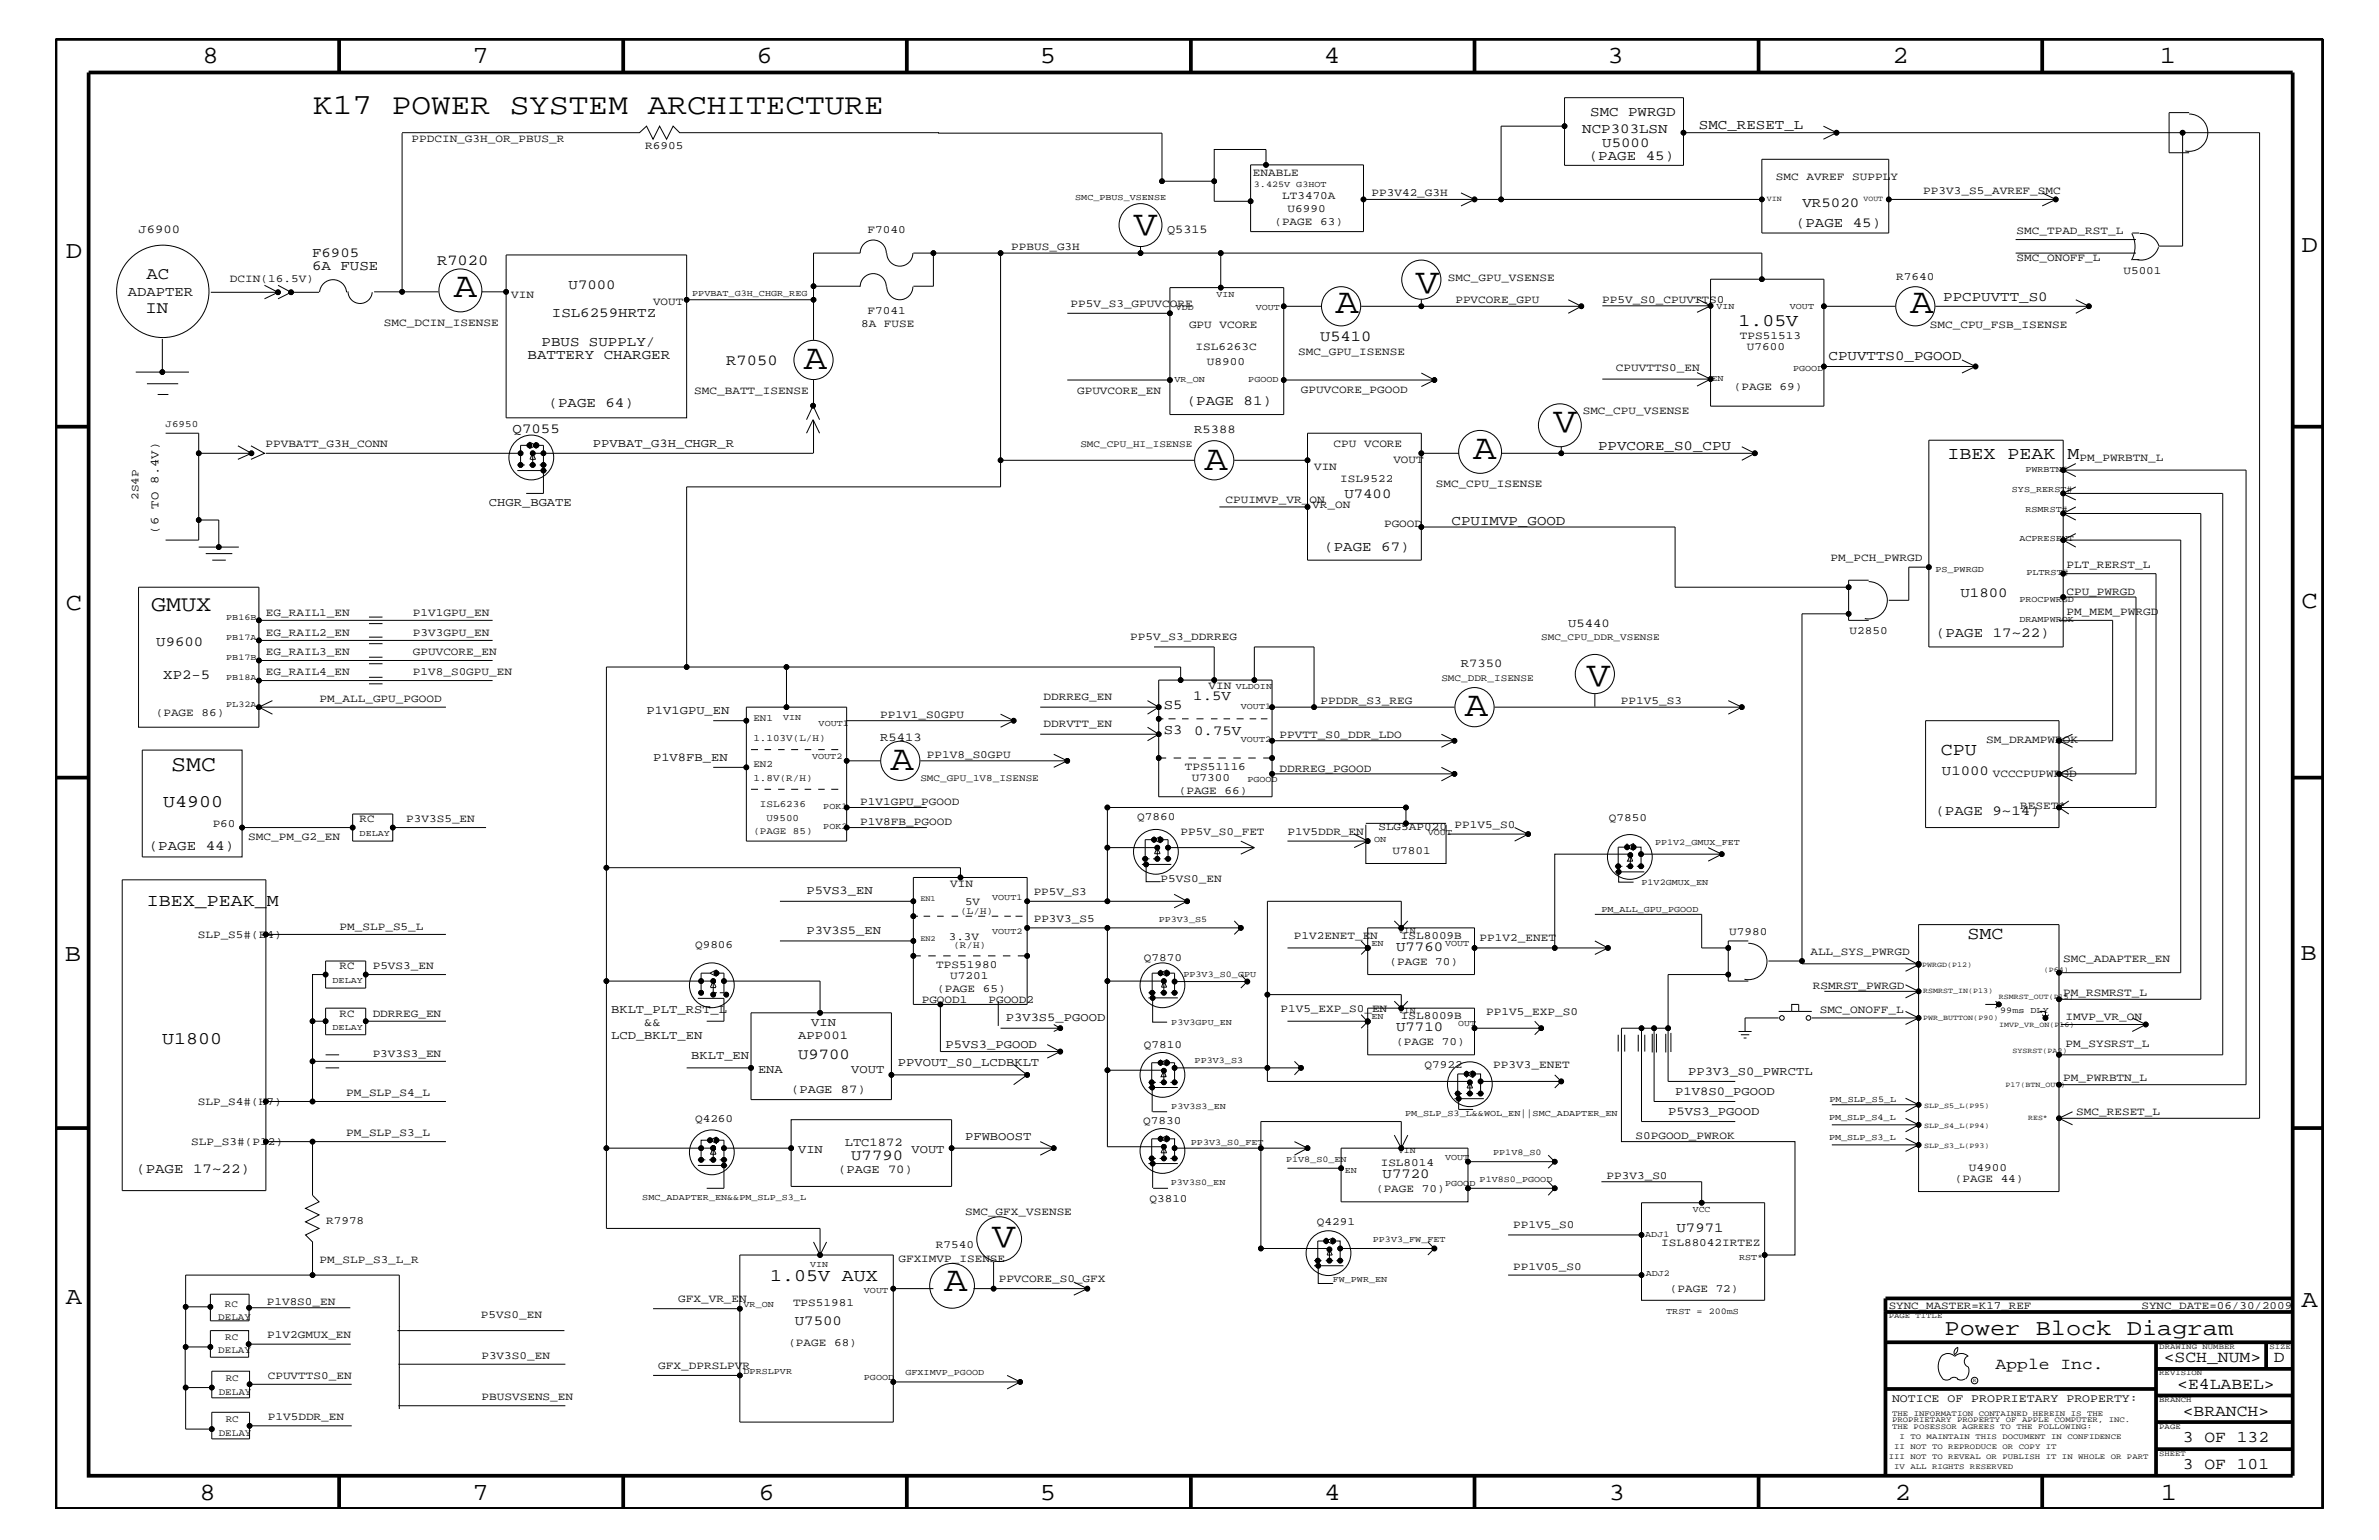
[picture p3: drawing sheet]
<svg xmlns="http://www.w3.org/2000/svg" width="432mm" height="279mm" viewBox="0 0 432 279" stroke-linecap="round" stroke-linejoin="round" font-family="sans-serif">
<defs><g id="words">
<g font-size="6.5">
<text x="205.8" y="42.6">V</text>
<text x="82.4" y="53.9">A</text>
<text x="257" y="53.2">V</text>
<text x="242.4" y="56.8">A</text>
<text x="346.7" y="56.8">A</text>
<text x="145.9" y="67">A</text>
<text x="267.4" y="83.3">A</text>
<text x="281.9" y="78.3">V</text>
<text x="218.6" y="85.2">A</text>
<text x="288" y="124.4">V</text>
<text x="265.9" y="130">A</text>
<text x="161.6" y="139.7">A</text>
<text x="180.1" y="226.3">V</text>
<text x="171.4" y="234.3">A</text>
</g>
<text font-size="5.3" x="56.8" y="20.7">K17 POWER SYSTEM ARCHITECTURE</text>
<g font-size="4.5">
<text x="36.7" y="11.5">8</text>
<text x="85.8" y="11.5">7</text>
<text x="137.3" y="11.5">6</text>
<text x="188.7" y="11.5">5</text>
<text x="240.3" y="11.5">4</text>
<text x="291.8" y="11.5">3</text>
<text x="343.5" y="11.5">2</text>
<text x="392" y="11.5">1</text>
<text x="11.9" y="46.8">D</text>
<text x="417.7" y="45.7">D</text>
<text x="11.9" y="110.6">C</text>
<text x="417.7" y="110.3">C</text>
<text x="11.8" y="174.3">B</text>
<text x="417.6" y="174.2">B</text>
<text x="11.9" y="236.7">A</text>
<text x="417.7" y="237.1">A</text>
<text x="36.2" y="272.1">8</text>
<text x="85.8" y="272.1">7</text>
<text x="137.7" y="272.1">6</text>
<text x="188.7" y="272.1">5</text>
<text x="240.4" y="272.1">4</text>
<text x="292" y="272.1">3</text>
<text x="343.9" y="272.1">2</text>
<text x="392.2" y="272.1">1</text>
</g>
<g font-size="4.1">
<text x="27.4" y="110.9">GMUX</text>
<text x="31.1" y="139.9">SMC</text>
<text x="352.9" y="242.3">Power Block Diagram</text>
</g>
<g font-size="3.2">
<text x="315.6" y="59.1">1.05V</text>
<text x="353.5" y="83.3">IBEX PEAK M</text>
<text x="352.3" y="137">CPU</text>
<text x="29.6" y="146.3">U4900</text>
<text x="26.7" y="164.5">IBEX_PEAK_M</text>
<text x="357.1" y="170.4">SMC</text>
<text x="29.5" y="189.4">U1800</text>
<text x="139.8" y="232.4">1.05V AUX</text>
</g>
<g font-size="3.1">
<text x="26.6" y="50.6">AC</text>
<text x="26.4" y="56.8">IN</text>
</g>
<g font-size="3">
<text x="362.2" y="248.4">Apple Inc.</text>
<text x="392.7" y="247.1">&lt;SCH_NUM&gt;</text>
<text x="395.2" y="252">&lt;E4LABEL&gt;</text>
<text x="412.7" y="247.1">D</text>
<text x="396.2" y="256.8">&lt;BRANCH&gt;</text>
<text x="396.2" y="261.6">3 OF 132</text>
<text x="396.2" y="266.6">3 OF 101</text>
</g>
<g font-size="2.8">
<text x="79.3" y="48.1">R7020</text>
<text x="239.6" y="61.8">U5410</text>
<text x="131.8" y="66.2">R7050</text>
<text x="144.9" y="192.2">U9700</text>
<text x="154.5" y="210.4">U7790</text>
</g>
<g font-size="2.5">
<text x="288.6" y="21">SMC PWRGD</text>
<text x="308.4" y="23.5">SMC_RESET_L</text>
<text x="287.2" y="24.2">NCP303LSN</text>
<text x="288.4" y="29.1">(PAGE 45)</text>
<text x="290.8" y="26.6">U5000</text>
<text x="326" y="41.2">(PAGE 45)</text>
<text x="327.2" y="37.5">VR5020</text>
<text x="56.6" y="46.6">F6905</text>
<text x="23.2" y="53.6">ADAPTER</text>
<text x="56.6" y="49.1">6A FUSE</text>
<text x="103.2" y="52.5">U7000</text>
<text x="100.2" y="57.5">ISL6259HRTZ</text>
<text x="352.7" y="54.6">PPCPUVTT_S0</text>
<text x="95.8" y="65.1">BATTERY CHARGER</text>
<text x="98.3" y="62.9">PBUS SUPPLY/</text>
<text x="331.9" y="65.4">CPUVTTS0_PGOOD</text>
<text x="99.6" y="73.8">(PAGE 64)</text>
<text x="215.4" y="73.5">(PAGE 81)</text>
<text x="93" y="78.5">Q7055</text>
<text x="290.1" y="81.7">PPVCORE_S0_CPU</text>
<text x="244" y="90.3">U7400</text>
<text x="263.5" y="95.2">CPUIMVP_GOOD</text>
<text x="240.4" y="99.9">(PAGE 67)</text>
<text x="355.9" y="108.4">U1800</text>
<text x="28.4" y="117.2">U9600</text>
<text x="351.4" y="115.6">(PAGE 17~22)</text>
<text x="29.6" y="123.2">XP2-5</text>
<text x="211.2" y="128.7">S5</text>
<text x="216.6" y="127">1.5V</text>
<text x="211.2" y="133.2">S3</text>
<text x="216.7" y="133.4">0.75V</text>
<text x="352.5" y="140.6">U1000</text>
<text x="351.3" y="147.9">(PAGE 9~14)</text>
<text x="27" y="154.3">(PAGE 44)</text>
<text x="253.4" y="172.6">U7760</text>
<text x="253.4" y="187.1">U7710</text>
<text x="24.7" y="212.9">(PAGE 17~22)</text>
<text x="251" y="213.8">U7720</text>
<text x="304.3" y="223.5">U7971</text>
<text x="144.3" y="240.5">U7500</text>
</g>
<g font-size="2.2">
<text x="25.1" y="42.3">J6900</text>
<text x="211.8" y="42.3">Q5315</text>
<text x="107.6" y="81.1">PPVBAT_G3H_CHGR_R</text>
<text x="216.7" y="78.6">R5388</text>
<text x="88.7" y="91.8">CHGR_BGATE</text>
<text x="28.8" y="96.8" transform="rotate(-90 28.8 96.8)">(6 TO 8.4V)</text>
<text x="284.6" y="113.7">U5440</text>
<text x="265.2" y="121">R7350</text>
<text x="117.3" y="129.6">P1V1GPU_EN</text>
<text x="159.8" y="134.4">R5413</text>
<text x="118.5" y="138">P1V8FB_EN</text>
<text x="146.4" y="162.2">P5VS3_EN</text>
<text x="146.4" y="169.5">P3V3S5_EN</text>
<text x="110.9" y="183.8">BKLT_PLT_RST_L</text>
<text x="182.5" y="185.2">P3V3S5_PGOOD</text>
<text x="110.9" y="188.6">LCD_BKLT_EN</text>
<text x="116.9" y="186.1">&amp;&amp;</text>
<text x="144.9" y="188.6">APP001</text>
<text x="147.2" y="186.1">VIN</text>
<text x="171.6" y="190.1">P5VS3_PGOOD</text>
<text x="125.5" y="192.2">BKLT_EN</text>
<text x="137.6" y="194.7">ENA</text>
<text x="154.5" y="194.7">VOUT</text>
<text x="163" y="193.4">PPVOUT_S0_LCDBKLT</text>
<text x="306.4" y="195">PP3V3_S0_PWRCTL</text>
<text x="143.6" y="198.2">(PAGE 87)</text>
<text x="302.8" y="202.3">P5VS3_PGOOD</text>
<text x="304" y="198.7">P1V8S0_PGOOD</text>
<text x="144.9" y="209.2">VIN</text>
<text x="153.3" y="208">LTC1872</text>
<text x="165.4" y="209.2">VOUT</text>
<text x="175.2" y="206.8">PFWBOOST</text>
<text x="152.1" y="212.8">(PAGE 70)</text>
</g>
<text font-size="2.1" x="343.4" y="254.4">NOTICE OF PROPRIETARY PROPERTY:</text>
<g font-size="2">
<text x="74.7" y="25.8">PPDCIN_G3H_OR_PBUS_R</text>
<text x="117.1" y="27">R6905</text>
<text x="227.4" y="31.9">ENABLE</text>
<text x="248.9" y="35.5">PP3V42_G3H</text>
<text x="322.3" y="32.7">SMC AVREF SUPPLY</text>
<text x="349.1" y="35.2">PP3V3_S5_AVREF_SMC</text>
<text x="231.3" y="40.8">(PAGE 63)</text>
<text x="232.7" y="36.1">LT3470A</text>
<text x="233.7" y="38.4">U6990</text>
<text x="157.5" y="42.4">F7040</text>
<text x="183.6" y="45.4">PPBUS_G3H</text>
<text x="366" y="47.4">SMC_ONOFF_L</text>
<text x="366" y="42.5">SMC_TPAD_RST_L</text>
<text x="41.7" y="51.1">DCIN(16.5V)</text>
<text x="262.8" y="51">SMC_GPU_VSENSE</text>
<text x="344.2" y="50.8">R7640</text>
<text x="385.4" y="49.6">U5001</text>
<text x="69.7" y="59.1">SMC_DCIN_ISENSE</text>
<text x="92.8" y="54">VIN</text>
<text x="118.5" y="55.3">VOUT</text>
<text x="156.3" y="59.3">8A FUSE</text>
<text x="157.5" y="56.9">F7041</text>
<text x="194.3" y="55.7">PP5V_S3_GPUVCORE</text>
<text x="215.8" y="59.5">GPU VCORE</text>
<text x="264.2" y="54.9">PPVCORE_GPU</text>
<text x="290.8" y="55.1">PP5V_S0_CPUVTTS0</text>
<text x="350.3" y="59.5">SMC_CPU_FSB_ISENSE</text>
<text x="217" y="63.4">ISL6263C</text>
<text x="235.6" y="64.5">SMC_GPU_ISENSE</text>
<text x="315.8" y="61.5">TPS51513</text>
<text x="317.1" y="63.4">U7600</text>
<text x="126" y="71.6">SMC_BATT_ISENSE</text>
<text x="195.5" y="71.5">GPUVCORE_EN</text>
<text x="219" y="66.2">U8900</text>
<text x="236.1" y="71.2">GPUVCORE_PGOOD</text>
<text x="293.3" y="67.3">CPUVTTS0_EN</text>
<text x="314.7" y="70.7">(PAGE 69)</text>
<text x="287.3" y="75.1">SMC_CPU_VSENSE</text>
<text x="48.2" y="81.1">PPVBATT_G3H_CONN</text>
<text x="242.1" y="81.1">CPU VCORE</text>
<text x="252.9" y="83.9">VOUT</text>
<text x="377.4" y="83.7">PM_PWRBTN_L</text>
<text x="238.5" y="85.2">VIN</text>
<text x="243.2" y="87.5">ISL9522</text>
<text x="260.6" y="88.4">SMC_CPU_ISENSE</text>
<text x="25.1" y="90.7" transform="rotate(-90 25.1 90.7)">2S4P</text>
<text x="222.4" y="91.2">CPUIMVP_VR_ON</text>
<text x="238.2" y="92.2">VR_ON</text>
<text x="251.2" y="95.5">PGOOD</text>
<text x="332.2" y="101.7">PM_PCH_PWRGD</text>
<text x="375.1" y="103.1">PLT_RERST_L</text>
<text x="375.1" y="108">CPU_PWRGD</text>
<text x="48.3" y="111.7">EG_RAIL1_EN</text>
<text x="74.9" y="111.7">P1V1GPU_EN</text>
<text x="375.1" y="111.6">PM_MEM_PWRGD</text>
<text x="48.3" y="115.3">EG_RAIL2_EN</text>
<text x="48.3" y="118.9">EG_RAIL3_EN</text>
<text x="74.9" y="115.3">P3V3GPU_EN</text>
<text x="74.9" y="118.9">GPUVCORE_EN</text>
<text x="205.1" y="116.1">PP5V_S3_DDRREG</text>
<text x="335.7" y="115.1">U2850</text>
<text x="48.3" y="122.5">EG_RAIL4_EN</text>
<text x="74.9" y="122.5">P1V8_S0GPU_EN</text>
<text x="219.4" y="125.1">VIN</text>
<text x="28.3" y="130">(PAGE 86)</text>
<text x="58" y="127.5">PM_ALL_GPU_PGOOD</text>
<text x="159.8" y="130.2">PP1V1_S0GPU</text>
<text x="189.4" y="127">DDRREG_EN</text>
<text x="189.4" y="131.9">DDRVTT_EN</text>
<text x="239.7" y="127.7">PPDDR_S3_REG</text>
<text x="294.2" y="127.7">PP1V5_S3</text>
<text x="168.2" y="137.5">PP1V8_S0GPU</text>
<text x="232.2" y="133.9">PPVTT_S0_DDR_LDO</text>
<text x="360.5" y="134.8">SM_DRAMPWROK</text>
<text x="215.1" y="139.7">TPS51116</text>
<text x="216.3" y="141.7">U7300</text>
<text x="232.2" y="140">DDRREG_PGOOD</text>
<text x="361.7" y="140.9">VCCCPUPWRGD</text>
<text x="65.3" y="149.2">RC</text>
<text x="73.7" y="149.2">P3V3S5_EN</text>
<text x="156.1" y="146">P1V1GPU_PGOOD</text>
<text x="156.1" y="149.6">P1V8FB_PGOOD</text>
<text x="206.4" y="148.8">Q7860</text>
<text x="214" y="144">(PAGE 66)</text>
<text x="292" y="149">Q7850</text>
<text x="366.7" y="146.8">RESET*</text>
<text x="38.6" y="150.1">P60</text>
<text x="45" y="152.4">SMC_PM_G2_EN</text>
<text x="214.3" y="151.5">PP5V_S0_FET</text>
<text x="233.7" y="151.5">P1V5DDR_EN</text>
<text x="250.2" y="150.7">SLG5AP020</text>
<text x="252.7" y="155">U7801</text>
<text x="264" y="150.2">PP1V5_S0</text>
<text x="172.5" y="160.9">VIN</text>
<text x="210.7" y="160">P5VS0_EN</text>
<text x="175.2" y="164.1">5V</text>
<text x="187.6" y="167.2">PP3V3_S5</text>
<text x="187.6" y="162.4">PP5V_S3</text>
<text x="35.9" y="170.1">SLP_S5#(E4)</text>
<text x="61.6" y="168.7">PM_SLP_S5_L</text>
<text x="126.2" y="172">Q9806</text>
<text x="172.2" y="170.5">3.3V</text>
<text x="234.9" y="170.3">P1V2ENET_EN</text>
<text x="254.3" y="170.3">ISL8009B</text>
<text x="268.6" y="170.8">PP1V2_ENET</text>
<text x="313.9" y="169.6">U7980</text>
<text x="328.6" y="173.3">ALL_SYS_PWRGD</text>
<text x="61.6" y="175.9">RC</text>
<text x="67.6" y="175.9">P5VS3_EN</text>
<text x="169.9" y="175.6">TPS51980</text>
<text x="170.1" y="179.9">(PAGE 65)</text>
<text x="172.5" y="177.6">U7201</text>
<text x="207.6" y="174.3">Q7870</text>
<text x="252.2" y="175">(PAGE 70)</text>
<text x="329" y="179.4">RSMRST_PWRGD</text>
<text x="374.5" y="174.6">SMC_ADAPTER_EN</text>
<text x="61.6" y="184.4">RC</text>
<text x="67.6" y="184.4">DDRREG_EN</text>
<text x="167.3" y="182.1">PGOOD1</text>
<text x="179.4" y="182.1">PGOOD2</text>
<text x="232.4" y="183.7">P1V5_EXP_S0_EN</text>
<text x="254.3" y="184.9">ISL8009B</text>
<text x="269.7" y="184.1">PP1V5_EXP_S0</text>
<text x="330.3" y="183.8">SMC_ONOFF_L</text>
<text x="374.5" y="180.7">PM_RSMRST_L</text>
<text x="374.9" y="185">IMVP_VR_ON</text>
<text x="67.6" y="191.7">P3V3S3_EN</text>
<text x="207.6" y="190.2">Q7810</text>
<text x="253.4" y="189.6">(PAGE 70)</text>
<text x="374.9" y="189.9">PM_SYSRST_L</text>
<text x="258.6" y="193.7">Q7922</text>
<text x="271" y="193.8">PP3V3_ENET</text>
<text x="374.5" y="196.2">PM_PWRBTN_L</text>
<text x="35.9" y="200.4">SLP_S4#(H7)</text>
<text x="62.8" y="198.9">PM_SLP_S4_L</text>
<text x="126.2" y="203.5">Q4260</text>
<text x="207.5" y="204">Q7830</text>
<text x="376.9" y="202.3">SMC_RESET_L</text>
<text x="34.7" y="207.8">SLP_S3#(P12)</text>
<text x="62.8" y="206.2">PM_SLP_S3_L</text>
<text x="296.8" y="206.7">S0PGOOD_PWROK</text>
<text x="250.6" y="211.5">ISL8014</text>
<text x="291.6" y="214">PP3V3_S0</text>
<text x="354.8" y="214.4">(PAGE 44)</text>
<text x="357.4" y="212.4">U4900</text>
<text x="175.2" y="220.5">SMC_GFX_VSENSE</text>
<text x="208.6" y="218">Q3810</text>
<text x="249.8" y="216.3">(PAGE 70)</text>
<text x="59.2" y="222">R7978</text>
<text x="169.8" y="226.5">R7540</text>
<text x="239" y="222.2">Q4291</text>
<text x="274.7" y="222.9">PP1V5_S0</text>
<text x="301.5" y="226.1">ISL88042IRTEZ</text>
<text x="58" y="229.2">PM_SLP_S3_L_R</text>
<text x="163.1" y="229">GFXIMVP_ISENSE</text>
<text x="181.3" y="232.6">PPVCORE_S0_GFX</text>
<text x="274.7" y="230.4">PP1V05_S0</text>
<text x="48.4" y="236.8">P1V8S0_EN</text>
<text x="87.3" y="239.1">P5VS0_EN</text>
<text x="123.1" y="236.2">GFX_VR_EN</text>
<text x="143.9" y="237">TPS51981</text>
<text x="303.1" y="234.4">(PAGE 72)</text>
<text x="342.8" y="237.4">SYNC_MASTER=K17_REF</text>
<text x="388.7" y="237.4">SYNC_DATE=06/30/2009</text>
<text x="48.5" y="242.8">P1V2GMUX_EN</text>
<text x="143.1" y="244.1">(PAGE 68)</text>
<text x="48.6" y="250.2">CPUVTTS0_EN</text>
<text x="87.4" y="246.6">P3V3S0_EN</text>
<text x="119.5" y="248.4">GFX_DPRSLPVR</text>
<text x="48.6" y="257.7">P1V5DDR_EN</text>
<text x="87.4" y="254">PBUSVSENS_EN</text>
</g>
<g font-size="1.8">
<text x="30.1" y="77.4">J6950</text>
<text x="196.1" y="81.1">SMC_CPU_HI_ISENSE</text>
<text x="279.7" y="116.2">SMC_CPU_DDR_VSENSE</text>
<text x="261.6" y="123.5">SMC_DDR_ISENSE</text>
<text x="136.7" y="130.8">EN1</text>
<text x="136.7" y="134.4">1.103V(L/H)</text>
<text x="136.7" y="139.2">EN2</text>
<text x="136.7" y="141.7">1.8V(R/H)</text>
<text x="167" y="141.7">SMC_GPU_1V8_ISENSE</text>
<text x="137.9" y="146.5">ISL6236</text>
<text x="139.1" y="149">U9500</text>
<text x="136.7" y="151.3">(PAGE 85)</text>
<text x="174.3" y="165.9">(L/H)</text>
<text x="173.1" y="172">(R/H)</text>
<text x="39.6" y="239.6">DELAY</text>
<text x="40.8" y="237.1">RC</text>
<text x="39.6" y="245.6">DELAY</text>
<text x="40.9" y="243.1">RC</text>
<text x="41" y="250.6">RC</text>
<text x="39.7" y="253">DELAY</text>
<text x="39.7" y="260.5">DELAY</text>
<text x="41" y="258">RC</text>
</g>
<g font-size="1.6">
<text x="227.6" y="34">3.425V G3HOT</text>
<text x="195.2" y="36.4">SMC_PBUS_VSENSE</text>
<text x="125.6" y="53.6">PPVBAT_G3H_CHGR_REG</text>
<text x="220.8" y="53.9">VIN</text>
<text x="213.4" y="56.3">VDD</text>
<text x="227.9" y="56.3">VOUT</text>
<text x="311.6" y="56">VIN</text>
<text x="324.9" y="56">VOUT</text>
<text x="213.2" y="69.4">VR_ON</text>
<text x="226.6" y="69.4">PGOOD</text>
<text x="310.6" y="69.2">EN</text>
<text x="325.5" y="67.3">PGOOD</text>
<text x="365.2" y="89.3">SYS_RERST#</text>
<text x="367.6" y="85.6">PWRBTN#</text>
<text x="367.6" y="92.9">RSMRST#</text>
<text x="366.5" y="98.2">ACPRESENT</text>
<text x="351.3" y="103.7">PS_PWRGD</text>
<text x="367.8" y="104.3">PLTRST#</text>
<text x="41.1" y="112.5">PB16B</text>
<text x="366.5" y="112.8">DRAMPWROK</text>
<text x="366.5" y="109.2">PROCPWRGD</text>
<text x="41.1" y="116.1">PB17A</text>
<text x="41.1" y="119.7">PB17B</text>
<text x="41.1" y="123.4">PB18A</text>
<text x="224.3" y="125.1">VLDOIN</text>
<text x="41.1" y="128.2">PL32A</text>
<text x="142.2" y="130.7">VIN</text>
<text x="148.6" y="131.7">VOUT1</text>
<text x="225.2" y="128.7">VOUT1</text>
<text x="147.4" y="137.8">VOUT2</text>
<text x="225.2" y="134.6">VOUT2</text>
<text x="226.4" y="141.9">PGOOD</text>
<text x="149.4" y="146.8">POK1</text>
<text x="65.3" y="151.7">DELAY</text>
<text x="149.4" y="150.4">POK2</text>
<text x="249.4" y="152.9">ON</text>
<text x="259.2" y="151.6">VOUT</text>
<text x="300.4" y="153.3">PP1V2_GMUX_FET</text>
<text x="297.9" y="160.6">P1V2GMUX_EN</text>
<text x="180.1" y="163.3">VOUT1</text>
<text x="210.3" y="167.3">PP3V3_S5</text>
<text x="290.7" y="165.4">PM_ALL_GPU_PGOOD</text>
<text x="180.1" y="169.4">VOUT2</text>
<text x="248.9" y="171.6">EN</text>
<text x="253.7" y="169.2">VIN</text>
<text x="262.3" y="171.6">VOUT</text>
<text x="60.4" y="178.3">DELAY</text>
<text x="214.8" y="177.2">PP3V3_S0_GPU</text>
<text x="248.9" y="184.9">EN</text>
<text x="253.7" y="183.8">VIN</text>
<text x="363.1" y="183.8">99ms DLY</text>
<text x="60.4" y="186.8">DELAY</text>
<text x="212.6" y="186">P3V3GPU_EN</text>
<text x="264.7" y="186.2">OUT</text>
<text x="216.8" y="192.8">PP3V3_S3</text>
<text x="212.6" y="201.3">P3V3S3_EN</text>
<text x="255" y="202.6">PM_SLP_S3_L&amp;&amp;WOL_EN||SMC_ADAPTER_EN</text>
<text x="332" y="203.2">PM_SLP_S4_L</text>
<text x="332.1" y="199.9">PM_SLP_S5_L</text>
<text x="216.2" y="207.8">PP3V3_S0_FET</text>
<text x="253.7" y="209.2">VIN</text>
<text x="271" y="209.6">PP1V8_S0</text>
<text x="332" y="206.9">PM_SLP_S3_L</text>
<text x="212.5" y="215.1">P3V3S0_EN</text>
<text x="233.4" y="210.8">P1V8_S0_EN</text>
<text x="244.1" y="212.9">EN</text>
<text x="262.3" y="210.4">VOUT</text>
<text x="262.3" y="215.3">PGOOD</text>
<text x="268.6" y="214.4">P1V8S0_PGOOD</text>
<text x="116.6" y="217.7">SMC_ADAPTER_EN&amp;&amp;PM_SLP_S3_L</text>
<text x="307.3" y="219.8">VCC</text>
<text x="249.2" y="225.3">PP3V3_FW_FET</text>
<text x="298.6" y="224.4">ADJ1</text>
<text x="147.1" y="229.8">VIN</text>
<text x="241.9" y="232.6">FW_PWR_EN</text>
<text x="298.7" y="231.4">ADJ2</text>
<text x="315.6" y="228.6">RST*</text>
<text x="135" y="237.1">VR_ON</text>
<text x="156.8" y="234.6">VOUT</text>
<text x="302.4" y="238.4">TRST = 200mS</text>
<text x="135" y="249.2">DPRSLPVR</text>
<text x="156.8" y="250.4">PGOOD</text>
<text x="164.3" y="249.5">GFXIMVP_PGOOD</text>
</g>
<g font-size="1.4">
<text x="320.7" y="36.5">VIN</text>
<text x="338.2" y="36.5">VOUT</text>
<text x="167" y="163.5">EN1</text>
<text x="167" y="170.7">EN2</text>
<text x="348.9" y="175.4">PWRGD(P12)</text>
<text x="371" y="176.4">(P64)</text>
<text x="349.1" y="185">PWR_BUTTON(P90)</text>
<text x="349.1" y="180.2">RSMRST_IN(P13)</text>
<text x="362.8" y="181.2">RSMRST_OUT(P15)</text>
<text x="362.9" y="186.3">IMVP_VR_ON(P16)</text>
<text x="365.3" y="191.1">SYSRST(PA2)</text>
<text x="364" y="197.2">P17(BTN_OUT)</text>
<text x="349.2" y="200.9">SLP_S5_L(P95)</text>
<text x="368.1" y="203.2">RES*</text>
<text x="349.2" y="208.2">SLP_S3_L(P93)</text>
<text x="349.2" y="204.6">SLP_S4_L(P94)</text>
<text x="342.8" y="239.2">PAGE TITLE</text>
<text x="391.9" y="244.7">DRAWING NUMBER</text>
<text x="411.9" y="244.7">SIZE</text>
<text x="391.9" y="249.5">REVISION</text>
<text x="343.4" y="256.8">THE INFORMATION CONTAINED HEREIN IS THE</text>
<text x="391.9" y="254.4">BRANCH</text>
<text x="343.4" y="259.3">THE POSESSOR AGREES TO THE FOLLOWING:</text>
<text x="343.4" y="258">PROPRIETARY PROPERTY OF APPLE COMPUTER, INC.</text>
<text x="343.8" y="262.9">II NOT TO REPRODUCE OR COPY IT</text>
<text x="344.8" y="261.1">I TO MAINTAIN THIS DOCUMENT IN CONFIDENCE</text>
<text x="391.9" y="259.3">PAGE</text>
<text x="342.8" y="264.7">III NOT TO REVEAL OR PUBLISH IT IN WHOLE OR PART</text>
<text x="343.8" y="266.6">IV ALL RIGHTS RESERVED</text>
<text x="391.9" y="264.1">SHEET</text>
</g>
<text font-size="1" x="358.1" y="250.7">R</text>
</g></defs>
<g fill="none" stroke="#000" stroke-width=".68" stroke-linecap="butt">
<path d="M10.1 7.1h411.5v266.7h-411.5zM16.1 13.2h400v254.5h-400zM61.6 7.1v6.1M113.1 7.1v6.1M164.6 7.1v6.1M216.2 7.1v6.1M267.6 7.1v6.1M319.2 7.1v6.1M370.7 7.1v6.1M10.1 77.4h6M416.1 77.4h5.5M10.1 141.1h6"/>
<path d="M416.1 141.1h5.5M10.1 204.7h6M416.1 204.7h5.5M342.2 238h73.9M416.1 235.6h-73.9v32.1M342.2 243.5h73.9M342.2 252h49.1M391.3 243.5v24.2M391.3 258h24.8M391.3 253.2h24.8M391.3 248.4h24.8M411.3 243.5v4.9"/>
<path d="M61.6 267.7v6.1M113.1 267.7v6.1M164.6 267.7v6.1M216.2 268v5.8M267.6 267.7v6.1M319.2 267.7v6.1M370.7 267.7v6.1M391.3 262.9h24.8"/>
</g>
<g fill="none" stroke="#000" stroke-width=".18">
<path d="M73 24.2v28.7h6.6M73 24.1h43.1l1.2-1.2 1.2 2.4 1.2-2.4 1.3 2.4 1.2-2.4 1.2 1.2h47M170.3 24.2h40.6v8.7M210.9 32.9h9.5M211 32.8l-.1 .1M229.8 29.9v-2.8h-9.4v9.4h6.6v-6.6h20.5v12.1h-20.5v-5.5M247.5 36.2h72.3M265.2 35l2.4 1.2-2.4 1.2M284 22.9v7.1h21.6v-12.3h-21.6v5.2h-11.5v13.3M305.6 24.1h27.7M319.8 28.9h23v13.4h-23zM331 22.9l2.3 1.2"/>
<path d="M333.3 24.1h62.9v20.5h-4.3M333.3 24.1l-2.3 1.2M342.8 36.2h30.3M370.7 35l2.4 1.2M373.1 36.2l-2.4 1.2M396.2 24.1h13.9v178.8h-36.4M397.3 20.7a3.4 3.4 0 0 1 3.4 3.7 3.4 3.4 0 0 1-4.1 3M397.3 20.4h-3.6v7.3h3.6M38.3 53h12.2M48 51.8l2.5 1.2M50.5 51.8l2.3 1.2-2.3 1.2M50.5 53l-2.5 1.2"/>
<path d="M52.7 53h5.2M58 53a2.46 2.46 0 0 1 2.5-2.3 2.46 2.46 0 0 1 2.4 2.3M63.2 52.9a2.2 2.2 0 0 0 2.1 2.2 2.2 2.2 0 0 0 2.3-2.1M67.9 52.9h5.1M87.5 52.9h4.4M91.9 46.3h32.7v29.5h-32.7zM124.6 54.4h23.1M147.7 51.9h8.4M156.1 52a2.37 2.37 0 0 1 2.4-2.4 2.37 2.37 0 0 1 2.4 2.4M160.9 45.9a2.37 2.37 0 0 0-2.4-2.4 2.37 2.37 0 0 0-2.4 2.4h-8.4v15.8M161 45.9a2.37 2.37 0 0 0 2.3 2.4 2.37 2.37 0 0 0 2.4-2.4M161 52a2.37 2.37 0 0 0 2.3 2.4 2.37 2.37 0 0 0 2.4-2.4"/>
<path d="M165.8 45.9h3.6v6h-3.6M169.4 45.9h12.2v37.6M193.7 56.8h18.6M207 44.6v1.3h-25.4M207 45.9h112.8v4.8M221.6 45.9v6.3M233 55.6h6.8M258 54.4v1.2h-10.9M258 55.6h29M284.6 54.4l2.4 1.2M287 55.6l-2.4 1.2M290.8 55.5h19.7"/>
<path d="M308 54.2l2.5 1.3-2.5 1.2M310.5 50.7h20.5v23h-20.5zM331 55.6h13M351.3 55.6h27.8M365.8 43.5h21.9M365.8 45.9h21.9M376.8 54.4l2.3 1.2M379.1 55.6l-2.3 1.2M386.9 42.3a5.1 5.1 0 0 1 0 4.9M387 42.3h1.3M387 47.1h1.3M388.4 42.4a3.3 3.3 0 0 1 3.5 2.3"/>
<path d="M391.8 44.9a3.3 3.3 0 0 1-3.9 2.2M24.6 67.5h4.9M26.7 69.6h5.6M28.6 71.6h2M29.5 61.5v6h4.8M30.1 78.6h6v19.4h-6M146.4 76.1l1.2-2.5 1.2 2.5M146.4 78.6l1.2-2.5 1.2 2.5M147.7 68.9v4.7M147.7 76.2v6M193.7 68.9h18.6M233 68.9v-16.7h-20.7v23h20.7v-6.3h27.4"/>
<path d="M258 67.7l2.4 1.2M260.4 68.9l-2.4 1.2M290.8 68.8h19.7M308 67.6l2.5 1.2M310.5 68.8l-2.5 1.2M331 66.5h27.6M356.1 65.3l2.5 1.2M358.6 66.5l-2.5 1.2M36.1 94.3h3.6v5h-3.6M36.1 82.2h9.5M39.7 99.3h3.6M43.2 80.9l2.4 1.3-2.4 1.1"/>
<path d="M45.6 80.9l2.4 1.3-2.4 1.1M48.3 82.2h46.2M93.9 85.4h4.7v4.1h-3.1M93.9 84.4h1.4M96 84.4h1.3M96.2 83.3l.5-1.1 .5 1.1h-.9M97.3 80.2v.6l-1.2-.6v.6M97.3 81.4v-.6h1.3v3.6M97.4 80.8l-1.3 .6v-.6h-1.6v3.6M98 84.4h1.2M98.6 85.4h.6M147.6 82.2h-50.9v2.2"/>
<path d="M216.7 83.5h-35.1v4.8h-57v32.7h18.1M221.3 92h16M224 83.5h13.3M258 82.2v13.4h46v10.9h31.5M264.8 82.2h-6.8v-3.6h-20.7v23h20.7v-6M272.5 82.2h46M283.4 81.1v1.1M316.1 81.1l2.4 1.1M318.5 82.2l-2.4 1.3M374.3 89.5l2.5 1.2M374.5 93.2h25v88.1h-25.8v-4.8M374.5 85.3h33.2v111.5h-34v-5.4"/>
<path d="M374.5 98h21.3v78.5h-22.1M374.5 93.2l2.3 1.1M376.8 99.3l-2.3-1.3v6.1M376.8 92l-2.3 1.2v4.8M376.8 88.3l-2.3 1.2v3.7M376.8 86.5l-2.3-1.2v4.2h28.9v101.9h-29.7v-10.1M376.8 84.1l-2.3 1.2v-5.4h-24.4v23M376.8 96.8l-2.3 1.2M37.3 100.4h4.9M38.5 101.6h2.5M47 112.6v19.3h-21.9v-25.4h21.9v6.1h42.4M47 119.8h42.4"/>
<path d="M47 116.2h42.4M67 112h2.4M67 113.1h2.4M67 119.2h2.4M67 116.8h2.4M67 115.6h2.4M209.5 117.4h10.9v6M335.5 106.5v4.9h-8.4v63.5h21.1v-7.1h25.5v8.7M335.5 111.4v1.2h3.7M339.2 105.5a3.4 3.4 0 0 1 3.3 3.8 3.4 3.4 0 0 1-4 2.9M339.2 105.3h-3.7v1.2M373.7 112.6h9.8v21.8h-10.4"/>
<path d="M374.5 104.1v13.3h-24.4v-14.5h-3.6v6h-3.7M374.5 108.3h13.2v32.1h-14M374.5 104.1h16.8v42.4h-17.6M47 128.3l2.4 1.3M47 128.3h33.9M47 123.5h42.4M49.4 127.1l-2.4 1.2M67 120.4h2.4M67 124.1h2.4M67 122.9h2.4M124.6 121h-14.5v36.4M129.5 130.8h6"/>
<path d="M129.5 139.2h6M136.3 136h1.3M138.8 136h1.2M141.2 136h1.2M143.6 136h1.3M146.1 136h1.1M148.5 136h1.2M150.9 136h1.2M153.6 130.8h30.4M153.7 138v-9.7h-18.2v24.3h18.2v-2.5h14.5M159.8 138h-6.1v8.5M167 138h26.7"/>
<path d="M181.6 129.6l2.4 1.2-2.4 1.1M188.8 128.3h21.5M188.8 133.2h21.5M191.3 136.8l2.4 1.2M193.7 138l-2.4 1.2M208.3 131.9l2 1.3M208.3 127.1l2 1.2M210.3 130.4h.9M210.3 133.2l-2 1.2M210.3 128.3l-2 1.3M212.1 130.4h1.3M214.3 123.4v-2.4h-71.6v7.3"/>
<path d="M214.5 130.4h1.2M217.2 130.4h1.2M219.8 130.4h1.2M222.1 130.4h1.2M224.5 130.4h1.2M226.8 130.4h1.2M227.7 123.4v-6h10.8v10.9M228.9 130.4h1.1M230.9 134.4h33.1M230.9 128.3h33.1M261.6 133.2l2.4 1.2-2.4 1.2M261.6 139.2l2.4 1.2"/>
<path d="M271.3 128.3h44.8M289.5 125.9v2.3M313.7 127.1l2.4 1.2M316.1 128.3l-2.4 1.3M376.2 133.2l-2.5 1.2v-3.6h-24.2v19.3h24.2v-3.6l1.8 1.2M376.2 139.2l-2.5 1.2 2.5 1.3M376.2 135.6l-2.5-1.2v6M43.9 150.1v-14h-18.1v19.4h18.1v-5.4h20.1M71.3 150.1v2.5h-7.3v-4.9h7.3v2.4h16.9M136.3 143.2h1.3M138.8 143.2h1.2M141.2 143.2h1.2"/>
<path d="M143.6 143.2h1.3M146.1 143.2h1.1M148.5 143.2h1.2M150.9 143.2h1.2M165.8 159.2h20.6v23h-20.6zM168.2 146.5h-14.5v3.6M174.3 159.2v-1.8h-64.2v20.6M200.6 146.5h54.6M201 153.8v9.7h14.5M201 153.8h9.1v2M201 146.5v7.3M207.3 156.8h.7"/>
<path d="M207.3 155.8h1.3M209.3 155.8h1.4M209.5 152.3l1.2 .6v-.6h1.3v3.5M209.5 151.8v.5l1.2-.5v.5M209.5 152.3v.6M209.5 152.3h-1.6v3.5M210.1 153.8l.5 1.1h-1zM211.2 155.8h1.4M212 153.8h15.7M212.6 156.8h-4.6v3.2h2.7M225.2 152.6l2.5 1.2M227.7 153.8l-2.5 1.2"/>
<path d="M230.9 140.4v-17h-20.6v21.2h20.6v-4.2h33.1M233.7 152.6h14.5M245.8 151.3l2.4 1.3M247.9 149.6v7.1h14.6v-7.1M247.9 149.4h14.6M248.2 152.6l-2.4 1.2M255.5 146.5h-.3v2.9M262.8 151.3h14.6M264 140.4l-2.4 1.3M274.9 150.1l2.5 1.2-2.5 1.3M293.1 157.2h1.4M293.1 158.2h.7"/>
<path d="M295.1 157.2h1.4M295.3 153.7h-1.6v3.5M295.3 153v1.3M295.9 155.1l.4 1.1h-.9zM295.9 155h-13.7v17M295.9 155.1v2.1M296.5 153.7v.6l-1.2-.6 1.2-.7v.7h1.4v1.3M297.1 157.2h1.4M298.5 158.2h-4.7v1.8h2.7M310 153.8l2.5 1.2M312.5 155h-14.6v2.2M312.5 155l-2.5 1.2"/>
<path d="M373.7 140.4v6.1l1.8-1.2M48.3 169.5v46.5h-26.1v-56.4h26.1v9.9h32.6M59.1 176.8v-2.4h7.3v2.4M80.9 176.8h-14.5v2.5h-7.3v-2.5h-2.4v8.5M110.1 178v44.9h38.7v4.8M110.1 178h16.9M127.3 178v2.1M128.9 176.6h-1.6v1.4h2.2l-.6 1.1M128.9 176.6l1.1-.6v1.2zM128.9 179.2h1.1M130 179.1l-.5-1.1v2.1h.6M130 176.6h1.4v1.4"/>
<path d="M141.6 170.7h24.2M141.6 163.5h24.2M165.8 166.2h.8M167.6 166.2h1.2M170.1 166.2h1.2M172.7 166.2h1.2M175.3 166.2h1.1M177.5 166.2h1.3M180 166.2h1.2M182.3 166.2h1.2M184.3 166.2h1.3M186.4 163.5h14.6"/>
<path d="M186.4 168.3h38.8M201 168.3v9.7M210.7 176.6h-1.6v3.5M210.7 176v1.2M211.2 178l.6 1.1h-1zM211.8 176.6v.6l-1.1-.6 1.1-.6v.6h1.4v1.5M213.1 162.2l2.4 1.3-2.4 1.2M224 167.1l1.2 1.2M225.2 176.8l1.2 1.3M225.2 168.3l-1.2 1.2M226.4 178.1h-13.2v2M226.4 178.1l-1.2 1.2"/>
<path d="M233.7 172h14.5M247.1 170.7l1.1 1.3M248.2 172l-1.1 1.2M253.1 167.1l1.2 1.2M254.3 168.3h13.3v8.5h-19.4v-8.5h6.1v-4.8h-24.3v17M255.5 167.1l-1.2 1.2M267.6 172h24.2M289.5 165.9h19.4v6.1h4.8v-1.3h3.6M289.5 170.7l2.3 1.3-2.3 1.2M313.7 172v4.8M317.3 178h-3.6v-1.2h-10.9v9.7M317.3 171.1a3.3 3.3 0 0 1 3.4 3.7 3.3 3.3 0 0 1-4.1 2.9"/>
<path d="M321 174.4h6.1M331.1 179.9h17.1M345.9 178.7l2.3 1.2-2.3 1.1M345.9 173.8l2.3 1.2-2.3 1.2M348.2 174.9v9.8M48.3 199.8h32.6M59.1 185.3h-2.4v7.3M59.1 182.9h7.3v4.8h-7.3zM59.1 191.4h2.5M59.1 193.7h2.5M66.4 185.3h14.5M80.9 192.6h-24.2v7.2"/>
<path d="M124.6 193.7h11.7v5.8h25.5v-15.7h-25.5v9.9M126.7 181.1h4.7v4.2h-3.1M127 180.1h.8M130.6 180.1h.8v-2.1h17.4v5.8M161.8 195h24.6M170.7 182.2v8.6h21.7M181.2 181.6v4.5M181.6 186.5h10.8M184 193.2l2.4 1.8-2.4 1.8M190.1 189.5l2.3 1.3M191.3 185.9l1.1 .6M192.4 186.5l-1.1 .6"/>
<path d="M192.4 190.8l-2.3 1.2M201.6 194.3h-.1M208.4 197.3h.7v4.4M208.4 180.1h1.4M208.4 181h5.4M208.4 196.4h1.4M209.1 197.3h4.7M209.2 181v4.4h2.6M210.5 196.4h1.3M210.6 180.1h1.2M210.7 192.2v.6h-1.7v3.6M210.7 192.8l1.1-.6v1.2z"/>
<path d="M210.7 192.8v.6M211.2 194.4v-.2h-10.2v13.9h10.2M211.2 194.3l.5 1.1h-1zM211.2 180.1v-2.1h-10.2v16.2M211.2 194.3v2.1M211.8 192.8h1.4v3.6M212.4 196.4h1.4M212.5 180.1h1.3M213.2 193.7h16.8v2.5h36.8M235 192.6l1.1 1.1M236.1 193.7l-1.1 1.3M247.1 184.1l1.1 1.3-14.5-.1"/>
<path d="M253.1 181.6l1.2 1.3M254.3 182.9h13.3v8.5h-19.4v-6l-1.1 1.1M254.3 182.9v-2.4h-24.3v13.2h6.1M255.5 181.6l-1.2 1.3h-6.1v2.4M264 198.4h1.3M264 199.3h5.3M264.8 199.3v2h2.6M266.1 198.4h1.3M266.2 194.8l1.2 .7v-.7h1.3v1.4M266.2 194.3v1.2M266.8 196.4v2M266.8 196.4l.5 1h-1z"/>
<path d="M267.4 194.8v-.5l-1.2 .5h-1.6v3.6M267.6 186.5h12.1M268 198.4h1.3M278.6 185.3l1.1 1.2-1.1 1.2M282.2 195l1.2 1.2-1.2 1.2M283.4 196.2h-14.7v2.2M293.7 187.7v3.1M294.9 187.7v3.1M297.3 187.7v3.1M297.9 186.5v17h17.1M298.5 187.7v3.1M299.9 187.6v3.4"/>
<path d="M300.2 186.5h-5.9v20.6h31.5v20.6h-5.5M300.2 186.5h2.6v9.7h12.2M300.2 186.5v13.3h14.8M300.7 187.6v3.4M302.3 187.6v3.4M303.3 187.4v3.5M315.6 187.1h1.1M316 187.7h1.5M316.5 188.3h.5M322.8 184.7h-6.1v2.4h1.2M322.8 183.5h6M325.2 183.5v-1.3h1.3v1.3"/>
<path d="M328.8 184.7h19.4M345.9 199.2l2.3 1.2-2.3 1.3M345.9 183.5l2.3 1.2M348.2 184.7v15.7h-15.7M348.2 184.7l-2.3 1.2M362.2 181.6l.6 .6h-2.5M362.8 182.2l-.6 .7M370.2 183.5h1.1v1.2l-.6-.6M371.9 184.1l-.6 .6M373.7 196.8v6.1l2.5-1.2M374.1 185.9h15.4M387 184.7l2.5 1.2-2.5 1.2"/>
<path d="M48.3 207.1h32.6M56.7 207.1v9.8l1.2 1.1-2.4 1.2 2.4 1.2-2.4 1.3 2.4 1.2-2.4 1.2 1.2 1.2v6h15.8v24.3M110.1 208.3h16.9M126.7 211.4h4.7v4.2h-3.1M126.7 210.4h1.3M127.3 208.3v2.1M128.9 207.5v-.6h-1.6v1.4h2.2M128.9 206.9l1.1-.6v1.2zM129.5 208.3v2.1h-.8M129.5 208.3l.5 1.1h-1.1zM129.5 210.4h.5M130 206.9h1.4v3.5"/>
<path d="M130.6 210.4h1.4M131.4 208.3h12.2v7h29.1v-7h18.6M131.4 211.4h.6M143.6 208.3v-5.2h29.1v5.2M188.8 207.1l2.5 1.2-2.5 1.3M208.4 211.1h.8v4.4M208.4 210.2h1.4M209.2 201.7h2.6M209.2 211.1h4.6M209.3 215.6h2.7M210.5 210.2h1.3M210.7 206.6l1.1 .6v-.6h1.4v1.7"/>
<path d="M210.7 206v.6l1.1-.6v.6M210.7 206.6v.6M210.7 206.6h-1.7v3.6M211.2 208.1l.6 1.1h-1.1zM211.2 208.1v2.1M211.3 208l-.1 .1M212.4 210.2h1.4M228.9 208.3h-15.7v1.9M228.9 208.3v-4.8h25.4v4.8M228.9 208.7v17.6M228.9 208.3h8.4M233.7 211.9h9.7"/>
<path d="M235 207.1l2.3 1.2-2.3 1.3M253.1 205.9l1.2 2.4M254.3 208.3h-10.9v9.7h23v-2.4h15.8M255.5 205.9l-1.2 2.4h12.1v2.5M281 214.4l1.2 1.2-1.2 1.3M281 209.6l1.2 1.2M282.2 210.8h-15.8v4.8M282.2 210.8l-1.2 1.1M290.7 214.4h18.2v3.8h-11v13.1M308.9 218.2h11.4v17.7h-22.4v-4.6M345.9 202.9l2.3 1.2-2.3 1.2M345.9 206.5l2.3 1.2-2.3 1.2"/>
<path d="M348.2 200.4v3.7h-15.7M348.2 204.1v3.6h-15.7M373.7 202.9v13.3h-25.5v-8.5M373.7 202.9l2.5 1.2M38.2 237.1h-4.5v7.3M38.2 234.8h7v4.8h-7zM45.2 237.3h18.4M56.7 231.3h-23v5.8M118.5 237.4h15.8M147.7 225.3l1.1 2.4 1.2-2.4M162.1 233.8h7.3M180.3 229v4.8h-3.6"/>
<path d="M180.3 233.8h17.1M194.9 232.6l2.5 1.2M197.4 233.8l-2.5 1.2M228.9 226.5h12.4M238.5 229.6h.8M238.5 228.7h1.4M240.6 228.7h1.4M240.7 225.2l1.3 .5v-.5h1.2v1.3M240.7 224.6v.6l1.3-.6v.6M240.7 225.2v.5M240.7 225.2h-1.5v3.5M241.3 226.7l.5 1h-.9z"/>
<path d="M241.3 226.7v2M242.6 228.7h1.2M243.8 229.6h-4.5v3.3h2.7M259.2 225.3l1.2 1.2M260.4 226.5h-17.2v2.2M260.4 226.5l-1.2 1.2M273.7 231.3h24.2M273.7 224.1h24.2M33.7 251.7v7.6h4.7M38.2 241.4h6.9v4.8h-6.9zM38.2 244.4h-4.6v7.3h4.8M38.4 248.8h6.9v4.8h-6.9z"/>
<path d="M38.4 256.2h6.9v4.9h-6.9zM45.1 243.9h18.6M45.3 258.7h18.5M45.3 251.1h18.5M72.1 241.4h30.3M72.3 247.5h30.3M72.3 255h30.3M72.6 248.1l-.1 .1M72.6 240.7h-.1M118.5 249.5h15.8M162.1 250.7v-23h-27.8v30.3h27.8v-7.3h23.1M182.8 249.5l2.4 1.2-2.4 1.3"/>
<path d="M352.3 246.1a1.69 1.69 0 0 1 2.5 0 1.72 1.72 0 0 1 2.4 0M352.4 246a3.2 3.2 0 0 0 .4 4.3l.8 .1 .4-.2M354 250.2l.7-.3 .7 .3M355.2 250.2l.7 .2 .7-.2M355.3 244.4v.3a1.18 1.18 0 0 1-.6 1.1M355.4 244.4a.99 .99 0 0 0-.6 1.4M357.2 246a1.04 1.04 0 0 0-.7 1 1.04 1.04 0 0 0 .7 1M357.3 248l.1 .7a2.11 2.11 0 0 1-.6 1.5"/>
<circle cx="210.9" cy="32.9" r=".42"/>
<circle cx="220.4" cy="32.9" r=".42"/>
<circle cx="227" cy="36.5" r=".42"/>
<circle cx="229.8" cy="29.9" r=".42"/>
<circle cx="247.5" cy="36.2" r=".42"/>
<circle cx="267.6" cy="36.2" r=".42"/>
<circle cx="272.5" cy="36.2" r=".42"/>
<circle cx="284" cy="22.9" r=".42"/>
<circle cx="305.6" cy="24.1" r=".42"/>
<circle cx="319.8" cy="36.2" r=".42"/>
<circle cx="333.3" cy="24.1" r=".42"/>
<circle cx="342.8" cy="36.2" r=".42"/>
<circle cx="373.1" cy="36.2" r=".42"/>
<circle cx="396.2" cy="24.1" r=".42"/>
<circle cx="29.5" cy="52.9" r="8.4"/>
<circle cx="50.5" cy="53" r=".42"/>
<circle cx="52.8" cy="53" r=".42"/>
<circle cx="73" cy="52.9" r=".42"/>
<circle cx="83.6" cy="52.7" r="3.9"/>
<circle cx="91.9" cy="52.9" r=".42"/>
<circle cx="124.6" cy="54.4" r=".42"/>
<circle cx="147.7" cy="51.9" r=".42"/>
<circle cx="147.7" cy="54.4" r=".42"/>
<circle cx="169.4" cy="45.9" r=".42"/>
<circle cx="181.6" cy="45.9" r=".42"/>
<circle cx="207" cy="40.8" r="3.9"/>
<circle cx="207" cy="45.9" r=".42"/>
<circle cx="212.3" cy="56.8" r=".42"/>
<circle cx="221.6" cy="52.2" r=".42"/>
<circle cx="221.6" cy="45.9" r=".42"/>
<circle cx="233" cy="55.6" r=".42"/>
<circle cx="243.4" cy="55.6" r="3.6"/>
<circle cx="258" cy="50.7" r="3.6"/>
<circle cx="258" cy="55.6" r=".42"/>
<circle cx="287" cy="55.6" r=".42"/>
<circle cx="310.5" cy="55.5" r=".42"/>
<circle cx="319.8" cy="50.7" r=".42"/>
<circle cx="331" cy="55.6" r=".42"/>
<circle cx="347.6" cy="55.6" r="3.6"/>
<circle cx="379.1" cy="55.6" r=".42"/>
<circle cx="29.5" cy="67.5" r=".42"/>
<circle cx="147.6" cy="73.6" r=".42"/>
<circle cx="147.7" cy="65.3" r="3.6"/>
<circle cx="212.3" cy="68.9" r=".42"/>
<circle cx="233" cy="68.9" r=".42"/>
<circle cx="260.3" cy="68.9" r=".42"/>
<circle cx="283.1" cy="77.2" r="3.9"/>
<circle cx="310.5" cy="68.8" r=".42"/>
<circle cx="331" cy="66.5" r=".42"/>
<circle cx="358.6" cy="66.5" r=".42"/>
<circle cx="36.1" cy="82.2" r=".42"/>
<circle cx="36.1" cy="94.3" r=".42"/>
<circle cx="39.7" cy="99.3" r=".42"/>
<circle cx="45.6" cy="82.2" r=".42"/>
<circle cx="94.5" cy="84.4" r=".42"/>
<circle cx="94.5" cy="82.2" r=".42"/>
<circle cx="96.1" cy="80.8" r=".42"/>
<circle cx="96.4" cy="83" r="4.1"/>
<circle cx="96.7" cy="84.4" r=".42"/>
<circle cx="96.7" cy="82.2" r=".42"/>
<circle cx="97.3" cy="80.8" r=".42"/>
<circle cx="97.4" cy="80.8" r=".42"/>
<circle cx="98.6" cy="82.2" r=".42"/>
<circle cx="98.6" cy="84.4" r=".42"/>
<circle cx="98.6" cy="85.4" r=".42"/>
<circle cx="181.6" cy="83.5" r=".42"/>
<circle cx="220.4" cy="83.5" r="3.6"/>
<circle cx="237.3" cy="83.5" r=".42"/>
<circle cx="237.3" cy="92" r=".42"/>
<circle cx="258" cy="82.2" r=".42"/>
<circle cx="258" cy="95.6" r=".42"/>
<circle cx="268.6" cy="82" r="3.9"/>
<circle cx="283.4" cy="82.2" r=".42"/>
<circle cx="318.5" cy="82.2" r=".42"/>
<circle cx="374.5" cy="93.2" r=".42"/>
<circle cx="374.5" cy="89.5" r=".42"/>
<circle cx="374.5" cy="98" r=".42"/>
<circle cx="374.5" cy="85.3" r=".42"/>
<circle cx="47" cy="119.8" r=".42"/>
<circle cx="47" cy="116.2" r=".42"/>
<circle cx="47" cy="112.6" r=".42"/>
<circle cx="335.5" cy="111.4" r=".42"/>
<circle cx="335.5" cy="106.5" r=".42"/>
<circle cx="350.1" cy="102.9" r=".42"/>
<circle cx="374.5" cy="104.1" r=".42"/>
<circle cx="374.5" cy="108.3" r=".42"/>
<circle cx="47" cy="128.3" r=".42"/>
<circle cx="47" cy="123.5" r=".42"/>
<circle cx="124.6" cy="121" r=".42"/>
<circle cx="135.5" cy="139.2" r=".42"/>
<circle cx="135.5" cy="130.8" r=".42"/>
<circle cx="142.7" cy="128.3" r=".42"/>
<circle cx="142.7" cy="121" r=".42"/>
<circle cx="153.7" cy="138" r=".42"/>
<circle cx="163.4" cy="138" r="3.6"/>
<circle cx="184" cy="130.8" r=".42"/>
<circle cx="193.7" cy="138" r=".42"/>
<circle cx="210.3" cy="130.4" r=".42"/>
<circle cx="210.3" cy="128.3" r=".42"/>
<circle cx="210.3" cy="137.5" r=".42"/>
<circle cx="210.3" cy="133.2" r=".42"/>
<circle cx="214.3" cy="123.4" r=".42"/>
<circle cx="220.4" cy="123.4" r=".42"/>
<circle cx="227.7" cy="123.4" r=".42"/>
<circle cx="230.9" cy="128.3" r=".42"/>
<circle cx="230.9" cy="137.5" r=".42"/>
<circle cx="230.9" cy="134.4" r=".42"/>
<circle cx="238.5" cy="128.3" r=".42"/>
<circle cx="264" cy="134.4" r=".42"/>
<circle cx="267.6" cy="128.3" r="3.6"/>
<circle cx="289.5" cy="122.3" r="3.6"/>
<circle cx="316.1" cy="128.3" r=".42"/>
<circle cx="373.7" cy="134.4" r=".42"/>
<circle cx="43.9" cy="150.1" r=".42"/>
<circle cx="64" cy="150.1" r=".42"/>
<circle cx="71.3" cy="150.1" r=".42"/>
<circle cx="110.1" cy="157.4" r=".42"/>
<circle cx="153.7" cy="146.5" r=".42"/>
<circle cx="153.7" cy="150.1" r=".42"/>
<circle cx="174.3" cy="159.2" r=".42"/>
<circle cx="201" cy="146.5" r=".42"/>
<circle cx="201" cy="153.8" r=".42"/>
<circle cx="207.9" cy="155.8" r=".42"/>
<circle cx="208" cy="156.8" r=".42"/>
<circle cx="209.5" cy="152.3" r=".42"/>
<circle cx="209.8" cy="154.5" r="4.1"/>
<circle cx="210.1" cy="155.8" r=".42"/>
<circle cx="210.1" cy="153.8" r=".42"/>
<circle cx="210.7" cy="152.3" r=".42"/>
<circle cx="212" cy="153.8" r=".42"/>
<circle cx="212" cy="155.8" r=".42"/>
<circle cx="230.9" cy="140.4" r=".42"/>
<circle cx="248.2" cy="152.6" r=".42"/>
<circle cx="255.2" cy="149.4" r=".42"/>
<circle cx="255.2" cy="146.5" r=".42"/>
<circle cx="264" cy="140.4" r=".42"/>
<circle cx="277.4" cy="151.3" r=".42"/>
<circle cx="293.7" cy="157.2" r=".42"/>
<circle cx="293.8" cy="158.2" r=".42"/>
<circle cx="295.3" cy="153.7" r=".42"/>
<circle cx="295.8" cy="155.5" r="4.1"/>
<circle cx="295.9" cy="155.1" r=".42"/>
<circle cx="295.9" cy="157.2" r=".42"/>
<circle cx="296.5" cy="153.7" r=".42"/>
<circle cx="297.9" cy="155" r=".42"/>
<circle cx="297.9" cy="157.2" r=".42"/>
<circle cx="312.5" cy="155" r=".42"/>
<circle cx="373.7" cy="146.5" r=".42"/>
<circle cx="373.7" cy="140.4" r=".42"/>
<circle cx="48.3" cy="169.5" r=".42"/>
<circle cx="59.1" cy="176.8" r=".42"/>
<circle cx="66.4" cy="176.8" r=".42"/>
<circle cx="110.1" cy="178" r=".42"/>
<circle cx="127.3" cy="178" r=".42"/>
<circle cx="129.2" cy="178.8" r="4.1"/>
<circle cx="129.5" cy="178" r=".42"/>
<circle cx="130" cy="176.6" r=".42"/>
<circle cx="131.4" cy="178" r=".42"/>
<circle cx="165.8" cy="170.7" r=".42"/>
<circle cx="165.8" cy="163.5" r=".42"/>
<circle cx="165.8" cy="173.4" r=".42"/>
<circle cx="165.8" cy="166.2" r=".42"/>
<circle cx="186.4" cy="163.5" r=".42"/>
<circle cx="186.4" cy="168.3" r=".42"/>
<circle cx="186.4" cy="173.4" r=".42"/>
<circle cx="201" cy="178" r=".42"/>
<circle cx="201" cy="163.5" r=".42"/>
<circle cx="201" cy="168.3" r=".42"/>
<circle cx="210.7" cy="176.6" r=".42"/>
<circle cx="211" cy="178.8" r="4.1"/>
<circle cx="211.2" cy="178" r=".42"/>
<circle cx="211.8" cy="176.6" r=".42"/>
<circle cx="213.2" cy="178.1" r=".42"/>
<circle cx="215.5" cy="163.5" r=".42"/>
<circle cx="225.2" cy="168.3" r=".42"/>
<circle cx="226.4" cy="178.1" r=".42"/>
<circle cx="248.2" cy="172" r=".42"/>
<circle cx="254.3" cy="168.3" r=".42"/>
<circle cx="267.6" cy="172" r=".42"/>
<circle cx="282.2" cy="172" r=".42"/>
<circle cx="291.8" cy="172" r=".42"/>
<circle cx="313.7" cy="172" r=".42"/>
<circle cx="313.7" cy="176.8" r=".42"/>
<circle cx="327.1" cy="174.4" r=".42"/>
<circle cx="348.2" cy="175" r=".42"/>
<circle cx="348.2" cy="179.9" r=".42"/>
<circle cx="348.2" cy="174.9" r=".42"/>
<circle cx="373.7" cy="176.5" r=".42"/>
<circle cx="48.3" cy="199.8" r=".42"/>
<circle cx="56.7" cy="192.6" r=".42"/>
<circle cx="56.7" cy="199.8" r=".42"/>
<circle cx="56.7" cy="185.3" r=".42"/>
<circle cx="59.1" cy="185.3" r=".42"/>
<circle cx="66.4" cy="185.3" r=".42"/>
<circle cx="127.3" cy="180.1" r=".42"/>
<circle cx="129.5" cy="180.5" r=".42"/>
<circle cx="131.8" cy="180.5" r=".42"/>
<circle cx="136.3" cy="193.7" r=".42"/>
<circle cx="148.8" cy="183.8" r=".42"/>
<circle cx="161.8" cy="195" r=".42"/>
<circle cx="170.7" cy="182.2" r=".42"/>
<circle cx="186.4" cy="195" r=".42"/>
<circle cx="192.4" cy="186.5" r=".42"/>
<circle cx="192.4" cy="190.8" r=".42"/>
<circle cx="201" cy="194.2" r=".42"/>
<circle cx="209" cy="196.4" r=".42"/>
<circle cx="209.1" cy="180.1" r=".42"/>
<circle cx="209.1" cy="197.3" r=".42"/>
<circle cx="209.2" cy="181" r=".42"/>
<circle cx="210.7" cy="192.8" r=".42"/>
<circle cx="211" cy="195" r="4.1"/>
<circle cx="211.2" cy="196.4" r=".42"/>
<circle cx="211.2" cy="194.3" r=".42"/>
<circle cx="211.2" cy="180.1" r=".42"/>
<circle cx="211.8" cy="192.8" r=".42"/>
<circle cx="213.2" cy="180.1" r=".42"/>
<circle cx="213.2" cy="196.4" r=".42"/>
<circle cx="213.2" cy="193.7" r=".42"/>
<circle cx="230" cy="180.5" r=".42"/>
<circle cx="230" cy="193.7" r=".42"/>
<circle cx="236.1" cy="193.7" r=".42"/>
<circle cx="248.2" cy="185.4" r=".42"/>
<circle cx="248.2" cy="185.3" r=".42"/>
<circle cx="254.3" cy="182.9" r=".42"/>
<circle cx="264.6" cy="198.4" r=".42"/>
<circle cx="264.8" cy="199.3" r=".42"/>
<circle cx="266.2" cy="194.8" r=".42"/>
<circle cx="266.8" cy="196.7" r="4.1"/>
<circle cx="266.8" cy="196.4" r=".42"/>
<circle cx="266.8" cy="198.4" r=".42"/>
<circle cx="267.4" cy="194.8" r=".42"/>
<circle cx="267.6" cy="186.5" r=".42"/>
<circle cx="268.7" cy="196.2" r=".42"/>
<circle cx="268.7" cy="198.4" r=".42"/>
<circle cx="279.7" cy="186.5" r=".42"/>
<circle cx="283.4" cy="196.2" r=".42"/>
<circle cx="297.9" cy="186.5" r=".42"/>
<circle cx="300.2" cy="186.5" r=".42"/>
<circle cx="302.8" cy="186.5" r=".42"/>
<circle cx="323.4" cy="184.7" r=".42"/>
<circle cx="328.3" cy="184.7" r=".42"/>
<circle cx="348.2" cy="184.7" r=".42"/>
<circle cx="362.8" cy="182.2" r=".42"/>
<circle cx="371.3" cy="184.7" r=".42"/>
<circle cx="373.7" cy="181.3" r=".42"/>
<circle cx="373.7" cy="191.4" r=".42"/>
<circle cx="373.7" cy="196.8" r=".42"/>
<circle cx="389.5" cy="185.9" r=".42"/>
<circle cx="48.3" cy="207.1" r=".42"/>
<circle cx="56.7" cy="207.1" r=".42"/>
<circle cx="110.1" cy="208.3" r=".42"/>
<circle cx="127.3" cy="210.4" r=".42"/>
<circle cx="127.3" cy="208.3" r=".42"/>
<circle cx="128.9" cy="206.9" r=".42"/>
<circle cx="129.2" cy="209.1" r="4.1"/>
<circle cx="129.5" cy="210.4" r=".42"/>
<circle cx="129.5" cy="208.3" r=".42"/>
<circle cx="130" cy="206.9" r=".42"/>
<circle cx="131.4" cy="210.4" r=".42"/>
<circle cx="131.4" cy="211.4" r=".42"/>
<circle cx="131.4" cy="208.3" r=".42"/>
<circle cx="143.6" cy="208.3" r=".42"/>
<circle cx="172.7" cy="208.3" r=".42"/>
<circle cx="191.3" cy="208.3" r=".42"/>
<circle cx="209" cy="210.2" r=".42"/>
<circle cx="209.2" cy="211.1" r=".42"/>
<circle cx="210.7" cy="206.6" r=".42"/>
<circle cx="211" cy="208.8" r="4.1"/>
<circle cx="211.2" cy="210.2" r=".42"/>
<circle cx="211.2" cy="208.1" r=".42"/>
<circle cx="211.8" cy="206.6" r=".42"/>
<circle cx="213.2" cy="210.2" r=".42"/>
<circle cx="213.2" cy="208.3" r=".42"/>
<circle cx="228.9" cy="208.3" r=".42"/>
<circle cx="237.3" cy="208.3" r=".42"/>
<circle cx="243.4" cy="211.9" r=".42"/>
<circle cx="254.3" cy="208.3" r=".42"/>
<circle cx="266.4" cy="215.6" r=".42"/>
<circle cx="266.4" cy="210.8" r=".42"/>
<circle cx="282.2" cy="210.8" r=".42"/>
<circle cx="282.2" cy="215.6" r=".42"/>
<circle cx="308.9" cy="218.2" r=".42"/>
<circle cx="348.2" cy="204.1" r=".42"/>
<circle cx="348.2" cy="207.7" r=".42"/>
<circle cx="348.2" cy="200.4" r=".42"/>
<circle cx="373.7" cy="202.9" r=".42"/>
<circle cx="33.7" cy="237.1" r=".42"/>
<circle cx="38.2" cy="237.1" r=".42"/>
<circle cx="45.2" cy="237.3" r=".42"/>
<circle cx="56.7" cy="231.3" r=".42"/>
<circle cx="134.3" cy="237.4" r=".42"/>
<circle cx="148.8" cy="227.7" r=".42"/>
<circle cx="162.1" cy="233.8" r=".42"/>
<circle cx="172.8" cy="233.3" r="4.1"/>
<circle cx="180.3" cy="233.8" r=".42"/>
<circle cx="181.4" cy="224.8" r="4.1"/>
<circle cx="197.4" cy="233.8" r=".42"/>
<circle cx="228.9" cy="226.5" r=".42"/>
<circle cx="239.2" cy="228.7" r=".42"/>
<circle cx="239.3" cy="229.6" r=".42"/>
<circle cx="240.7" cy="225.2" r=".42"/>
<circle cx="241.1" cy="227.4" r="4.1"/>
<circle cx="241.3" cy="226.7" r=".42"/>
<circle cx="241.3" cy="228.7" r=".42"/>
<circle cx="242" cy="225.2" r=".42"/>
<circle cx="243.2" cy="226.5" r=".42"/>
<circle cx="243.2" cy="228.7" r=".42"/>
<circle cx="260.3" cy="226.5" r=".42"/>
<circle cx="297.9" cy="224.1" r=".42"/>
<circle cx="297.9" cy="231.3" r=".42"/>
<circle cx="320.3" cy="227.7" r=".42"/>
<circle cx="33.7" cy="251.7" r=".42"/>
<circle cx="33.7" cy="244.4" r=".42"/>
<circle cx="38.2" cy="244.4" r=".42"/>
<circle cx="38.4" cy="251.7" r=".42"/>
<circle cx="38.4" cy="259.3" r=".42"/>
<circle cx="45.1" cy="243.9" r=".42"/>
<circle cx="45.3" cy="258.7" r=".42"/>
<circle cx="45.3" cy="251.1" r=".42"/>
<circle cx="134.3" cy="249.5" r=".42"/>
<circle cx="162.1" cy="250.7" r=".42"/>
<circle cx="185.2" cy="250.7" r=".42"/>
<circle cx="358.4" cy="250.5" r=".59"/>
</g>
<path d="M210.3 137.5h20.6M165.8 173.4h20.6" fill="none" stroke="#000" stroke-width=".18" stroke-dasharray="1.4 1.4" stroke-linecap="butt"/>
<g fill="#000">
<circle cx="210.9" cy="32.9" r=".42"/>
<circle cx="220.4" cy="32.9" r=".42"/>
<circle cx="227" cy="36.5" r=".42"/>
<circle cx="229.8" cy="29.9" r=".42"/>
<circle cx="247.5" cy="36.2" r=".42"/>
<circle cx="267.6" cy="36.2" r=".42"/>
<circle cx="272.5" cy="36.2" r=".42"/>
<circle cx="284" cy="22.9" r=".42"/>
<circle cx="305.6" cy="24.1" r=".42"/>
<circle cx="319.8" cy="36.2" r=".42"/>
<circle cx="333.3" cy="24.1" r=".42"/>
<circle cx="342.8" cy="36.2" r=".42"/>
<circle cx="373.1" cy="36.2" r=".42"/>
<circle cx="396.2" cy="24.1" r=".42"/>
<circle cx="50.5" cy="53" r=".42"/>
<circle cx="52.8" cy="53" r=".42"/>
<circle cx="73" cy="52.9" r=".42"/>
<circle cx="91.9" cy="52.9" r=".42"/>
<circle cx="124.6" cy="54.4" r=".42"/>
<circle cx="147.7" cy="51.9" r=".42"/>
<circle cx="147.7" cy="54.4" r=".42"/>
<circle cx="169.4" cy="45.9" r=".42"/>
<circle cx="181.6" cy="45.9" r=".42"/>
<circle cx="207" cy="45.9" r=".42"/>
<circle cx="212.3" cy="56.8" r=".42"/>
<circle cx="221.6" cy="52.2" r=".42"/>
<circle cx="221.6" cy="45.9" r=".42"/>
<circle cx="233" cy="55.6" r=".42"/>
<circle cx="258" cy="55.6" r=".42"/>
<circle cx="287" cy="55.6" r=".42"/>
<circle cx="310.5" cy="55.5" r=".42"/>
<circle cx="319.8" cy="50.7" r=".42"/>
<circle cx="331" cy="55.6" r=".42"/>
<circle cx="379.1" cy="55.6" r=".42"/>
<circle cx="29.5" cy="67.5" r=".42"/>
<circle cx="147.6" cy="73.6" r=".42"/>
<circle cx="212.3" cy="68.9" r=".42"/>
<circle cx="233" cy="68.9" r=".42"/>
<circle cx="260.3" cy="68.9" r=".42"/>
<circle cx="310.5" cy="68.8" r=".42"/>
<circle cx="331" cy="66.5" r=".42"/>
<circle cx="358.6" cy="66.5" r=".42"/>
<circle cx="36.1" cy="82.2" r=".42"/>
<circle cx="36.1" cy="94.3" r=".42"/>
<circle cx="39.7" cy="99.3" r=".42"/>
<circle cx="45.6" cy="82.2" r=".42"/>
<circle cx="94.5" cy="84.4" r=".42"/>
<circle cx="94.5" cy="82.2" r=".42"/>
<circle cx="96.1" cy="80.8" r=".42"/>
<circle cx="96.7" cy="84.4" r=".42"/>
<circle cx="96.7" cy="82.2" r=".42"/>
<circle cx="97.3" cy="80.8" r=".42"/>
<circle cx="97.4" cy="80.8" r=".42"/>
<circle cx="98.6" cy="82.2" r=".42"/>
<circle cx="98.6" cy="84.4" r=".42"/>
<circle cx="98.6" cy="85.4" r=".42"/>
<circle cx="181.6" cy="83.5" r=".42"/>
<circle cx="237.3" cy="83.5" r=".42"/>
<circle cx="237.3" cy="92" r=".42"/>
<circle cx="258" cy="82.2" r=".42"/>
<circle cx="258" cy="95.6" r=".42"/>
<circle cx="283.4" cy="82.2" r=".42"/>
<circle cx="318.5" cy="82.2" r=".42"/>
<circle cx="374.5" cy="93.2" r=".42"/>
<circle cx="374.5" cy="89.5" r=".42"/>
<circle cx="374.5" cy="98" r=".42"/>
<circle cx="374.5" cy="85.3" r=".42"/>
<circle cx="47" cy="119.8" r=".42"/>
<circle cx="47" cy="116.2" r=".42"/>
<circle cx="47" cy="112.6" r=".42"/>
<circle cx="335.5" cy="111.4" r=".42"/>
<circle cx="335.5" cy="106.5" r=".42"/>
<circle cx="350.1" cy="102.9" r=".42"/>
<circle cx="374.5" cy="104.1" r=".42"/>
<circle cx="374.5" cy="108.3" r=".42"/>
<circle cx="47" cy="128.3" r=".42"/>
<circle cx="47" cy="123.5" r=".42"/>
<circle cx="124.6" cy="121" r=".42"/>
<circle cx="135.5" cy="139.2" r=".42"/>
<circle cx="135.5" cy="130.8" r=".42"/>
<circle cx="142.7" cy="128.3" r=".42"/>
<circle cx="142.7" cy="121" r=".42"/>
<circle cx="153.7" cy="138" r=".42"/>
<circle cx="184" cy="130.8" r=".42"/>
<circle cx="193.7" cy="138" r=".42"/>
<circle cx="210.3" cy="130.4" r=".42"/>
<circle cx="210.3" cy="128.3" r=".42"/>
<circle cx="210.3" cy="137.5" r=".42"/>
<circle cx="210.3" cy="133.2" r=".42"/>
<circle cx="214.3" cy="123.4" r=".42"/>
<circle cx="220.4" cy="123.4" r=".42"/>
<circle cx="227.7" cy="123.4" r=".42"/>
<circle cx="230.9" cy="128.3" r=".42"/>
<circle cx="230.9" cy="137.5" r=".42"/>
<circle cx="230.9" cy="134.4" r=".42"/>
<circle cx="238.5" cy="128.3" r=".42"/>
<circle cx="264" cy="134.4" r=".42"/>
<circle cx="316.1" cy="128.3" r=".42"/>
<circle cx="373.7" cy="134.4" r=".42"/>
<circle cx="43.9" cy="150.1" r=".42"/>
<circle cx="64" cy="150.1" r=".42"/>
<circle cx="71.3" cy="150.1" r=".42"/>
<circle cx="110.1" cy="157.4" r=".42"/>
<circle cx="153.7" cy="146.5" r=".42"/>
<circle cx="153.7" cy="150.1" r=".42"/>
<circle cx="174.3" cy="159.2" r=".42"/>
<circle cx="201" cy="146.5" r=".42"/>
<circle cx="201" cy="153.8" r=".42"/>
<circle cx="207.9" cy="155.8" r=".42"/>
<circle cx="208" cy="156.8" r=".42"/>
<circle cx="209.5" cy="152.3" r=".42"/>
<circle cx="210.1" cy="155.8" r=".42"/>
<circle cx="210.1" cy="153.8" r=".42"/>
<circle cx="210.7" cy="152.3" r=".42"/>
<circle cx="212" cy="153.8" r=".42"/>
<circle cx="212" cy="155.8" r=".42"/>
<circle cx="230.9" cy="140.4" r=".42"/>
<circle cx="248.2" cy="152.6" r=".42"/>
<circle cx="255.2" cy="149.4" r=".42"/>
<circle cx="255.2" cy="146.5" r=".42"/>
<circle cx="264" cy="140.4" r=".42"/>
<circle cx="277.4" cy="151.3" r=".42"/>
<circle cx="293.7" cy="157.2" r=".42"/>
<circle cx="293.8" cy="158.2" r=".42"/>
<circle cx="295.3" cy="153.7" r=".42"/>
<circle cx="295.9" cy="155.1" r=".42"/>
<circle cx="295.9" cy="157.2" r=".42"/>
<circle cx="296.5" cy="153.7" r=".42"/>
<circle cx="297.9" cy="155" r=".42"/>
<circle cx="297.9" cy="157.2" r=".42"/>
<circle cx="312.5" cy="155" r=".42"/>
<circle cx="373.7" cy="146.5" r=".42"/>
<circle cx="373.7" cy="140.4" r=".42"/>
<circle cx="48.3" cy="169.5" r=".42"/>
<circle cx="59.1" cy="176.8" r=".42"/>
<circle cx="66.4" cy="176.8" r=".42"/>
<circle cx="110.1" cy="178" r=".42"/>
<circle cx="127.3" cy="178" r=".42"/>
<circle cx="129.5" cy="178" r=".42"/>
<circle cx="130" cy="176.6" r=".42"/>
<circle cx="131.4" cy="178" r=".42"/>
<circle cx="165.8" cy="170.7" r=".42"/>
<circle cx="165.8" cy="163.5" r=".42"/>
<circle cx="165.8" cy="173.4" r=".42"/>
<circle cx="165.8" cy="166.2" r=".42"/>
<circle cx="186.4" cy="163.5" r=".42"/>
<circle cx="186.4" cy="168.3" r=".42"/>
<circle cx="186.4" cy="173.4" r=".42"/>
<circle cx="201" cy="178" r=".42"/>
<circle cx="201" cy="163.5" r=".42"/>
<circle cx="201" cy="168.3" r=".42"/>
<circle cx="210.7" cy="176.6" r=".42"/>
<circle cx="211.2" cy="178" r=".42"/>
<circle cx="211.8" cy="176.6" r=".42"/>
<circle cx="213.2" cy="178.1" r=".42"/>
<circle cx="215.5" cy="163.5" r=".42"/>
<circle cx="225.2" cy="168.3" r=".42"/>
<circle cx="226.4" cy="178.1" r=".42"/>
<circle cx="248.2" cy="172" r=".42"/>
<circle cx="254.3" cy="168.3" r=".42"/>
<circle cx="267.6" cy="172" r=".42"/>
<circle cx="282.2" cy="172" r=".42"/>
<circle cx="291.8" cy="172" r=".42"/>
<circle cx="313.7" cy="172" r=".42"/>
<circle cx="313.7" cy="176.8" r=".42"/>
<circle cx="327.1" cy="174.4" r=".42"/>
<circle cx="348.2" cy="175" r=".42"/>
<circle cx="348.2" cy="179.9" r=".42"/>
<circle cx="348.2" cy="174.9" r=".42"/>
<circle cx="373.7" cy="176.5" r=".42"/>
<circle cx="48.3" cy="199.8" r=".42"/>
<circle cx="56.7" cy="192.6" r=".42"/>
<circle cx="56.7" cy="199.8" r=".42"/>
<circle cx="56.7" cy="185.3" r=".42"/>
<circle cx="59.1" cy="185.3" r=".42"/>
<circle cx="66.4" cy="185.3" r=".42"/>
<circle cx="127.3" cy="180.1" r=".42"/>
<circle cx="129.5" cy="180.5" r=".42"/>
<circle cx="131.8" cy="180.5" r=".42"/>
<circle cx="136.3" cy="193.7" r=".42"/>
<circle cx="148.8" cy="183.8" r=".42"/>
<circle cx="161.8" cy="195" r=".42"/>
<circle cx="170.7" cy="182.2" r=".42"/>
<circle cx="186.4" cy="195" r=".42"/>
<circle cx="192.4" cy="186.5" r=".42"/>
<circle cx="192.4" cy="190.8" r=".42"/>
<circle cx="201" cy="194.2" r=".42"/>
<circle cx="209" cy="196.4" r=".42"/>
<circle cx="209.1" cy="180.1" r=".42"/>
<circle cx="209.1" cy="197.3" r=".42"/>
<circle cx="209.2" cy="181" r=".42"/>
<circle cx="210.7" cy="192.8" r=".42"/>
<circle cx="211.2" cy="196.4" r=".42"/>
<circle cx="211.2" cy="194.3" r=".42"/>
<circle cx="211.2" cy="180.1" r=".42"/>
<circle cx="211.8" cy="192.8" r=".42"/>
<circle cx="213.2" cy="180.1" r=".42"/>
<circle cx="213.2" cy="196.4" r=".42"/>
<circle cx="213.2" cy="193.7" r=".42"/>
<circle cx="230" cy="180.5" r=".42"/>
<circle cx="230" cy="193.7" r=".42"/>
<circle cx="236.1" cy="193.7" r=".42"/>
<circle cx="248.2" cy="185.4" r=".42"/>
<circle cx="248.2" cy="185.3" r=".42"/>
<circle cx="254.3" cy="182.9" r=".42"/>
<circle cx="264.6" cy="198.4" r=".42"/>
<circle cx="264.8" cy="199.3" r=".42"/>
<circle cx="266.2" cy="194.8" r=".42"/>
<circle cx="266.8" cy="196.4" r=".42"/>
<circle cx="266.8" cy="198.4" r=".42"/>
<circle cx="267.4" cy="194.8" r=".42"/>
<circle cx="267.6" cy="186.5" r=".42"/>
<circle cx="268.7" cy="196.2" r=".42"/>
<circle cx="268.7" cy="198.4" r=".42"/>
<circle cx="279.7" cy="186.5" r=".42"/>
<circle cx="283.4" cy="196.2" r=".42"/>
<circle cx="297.9" cy="186.5" r=".42"/>
<circle cx="300.2" cy="186.5" r=".42"/>
<circle cx="302.8" cy="186.5" r=".42"/>
<circle cx="348.2" cy="184.7" r=".42"/>
<circle cx="362.8" cy="182.2" r=".42"/>
<circle cx="371.3" cy="184.7" r=".42"/>
<circle cx="373.7" cy="181.3" r=".42"/>
<circle cx="373.7" cy="191.4" r=".42"/>
<circle cx="373.7" cy="196.8" r=".42"/>
<circle cx="389.5" cy="185.9" r=".42"/>
<circle cx="48.3" cy="207.1" r=".42"/>
<circle cx="56.7" cy="207.1" r=".42"/>
<circle cx="110.1" cy="208.3" r=".42"/>
<circle cx="127.3" cy="210.4" r=".42"/>
<circle cx="127.3" cy="208.3" r=".42"/>
<circle cx="128.9" cy="206.9" r=".42"/>
<circle cx="129.5" cy="210.4" r=".42"/>
<circle cx="129.5" cy="208.3" r=".42"/>
<circle cx="130" cy="206.9" r=".42"/>
<circle cx="131.4" cy="210.4" r=".42"/>
<circle cx="131.4" cy="211.4" r=".42"/>
<circle cx="131.4" cy="208.3" r=".42"/>
<circle cx="143.6" cy="208.3" r=".42"/>
<circle cx="172.7" cy="208.3" r=".42"/>
<circle cx="191.3" cy="208.3" r=".42"/>
<circle cx="209" cy="210.2" r=".42"/>
<circle cx="209.2" cy="211.1" r=".42"/>
<circle cx="210.7" cy="206.6" r=".42"/>
<circle cx="211.2" cy="210.2" r=".42"/>
<circle cx="211.2" cy="208.1" r=".42"/>
<circle cx="211.8" cy="206.6" r=".42"/>
<circle cx="213.2" cy="210.2" r=".42"/>
<circle cx="213.2" cy="208.3" r=".42"/>
<circle cx="228.9" cy="208.3" r=".42"/>
<circle cx="237.3" cy="208.3" r=".42"/>
<circle cx="243.4" cy="211.9" r=".42"/>
<circle cx="254.3" cy="208.3" r=".42"/>
<circle cx="266.4" cy="215.6" r=".42"/>
<circle cx="266.4" cy="210.8" r=".42"/>
<circle cx="282.2" cy="210.8" r=".42"/>
<circle cx="282.2" cy="215.6" r=".42"/>
<circle cx="308.9" cy="218.2" r=".42"/>
<circle cx="348.2" cy="204.1" r=".42"/>
<circle cx="348.2" cy="207.7" r=".42"/>
<circle cx="348.2" cy="200.4" r=".42"/>
<circle cx="373.7" cy="202.9" r=".42"/>
<circle cx="33.7" cy="237.1" r=".42"/>
<circle cx="38.2" cy="237.1" r=".42"/>
<circle cx="45.2" cy="237.3" r=".42"/>
<circle cx="56.7" cy="231.3" r=".42"/>
<circle cx="134.3" cy="237.4" r=".42"/>
<circle cx="148.8" cy="227.7" r=".42"/>
<circle cx="162.1" cy="233.8" r=".42"/>
<circle cx="180.3" cy="233.8" r=".42"/>
<circle cx="197.4" cy="233.8" r=".42"/>
<circle cx="228.9" cy="226.5" r=".42"/>
<circle cx="239.2" cy="228.7" r=".42"/>
<circle cx="239.3" cy="229.6" r=".42"/>
<circle cx="240.7" cy="225.2" r=".42"/>
<circle cx="241.3" cy="226.7" r=".42"/>
<circle cx="241.3" cy="228.7" r=".42"/>
<circle cx="242" cy="225.2" r=".42"/>
<circle cx="243.2" cy="226.5" r=".42"/>
<circle cx="243.2" cy="228.7" r=".42"/>
<circle cx="260.3" cy="226.5" r=".42"/>
<circle cx="297.9" cy="224.1" r=".42"/>
<circle cx="297.9" cy="231.3" r=".42"/>
<circle cx="320.3" cy="227.7" r=".42"/>
<circle cx="33.7" cy="251.7" r=".42"/>
<circle cx="33.7" cy="244.4" r=".42"/>
<circle cx="38.2" cy="244.4" r=".42"/>
<circle cx="38.4" cy="251.7" r=".42"/>
<circle cx="38.4" cy="259.3" r=".42"/>
<circle cx="45.1" cy="243.9" r=".42"/>
<circle cx="45.3" cy="258.7" r=".42"/>
<circle cx="45.3" cy="251.1" r=".42"/>
<circle cx="134.3" cy="249.5" r=".42"/>
<circle cx="162.1" cy="250.7" r=".42"/>
<circle cx="185.2" cy="250.7" r=".42"/>
</g>
<use href="#words"/>
</svg>
